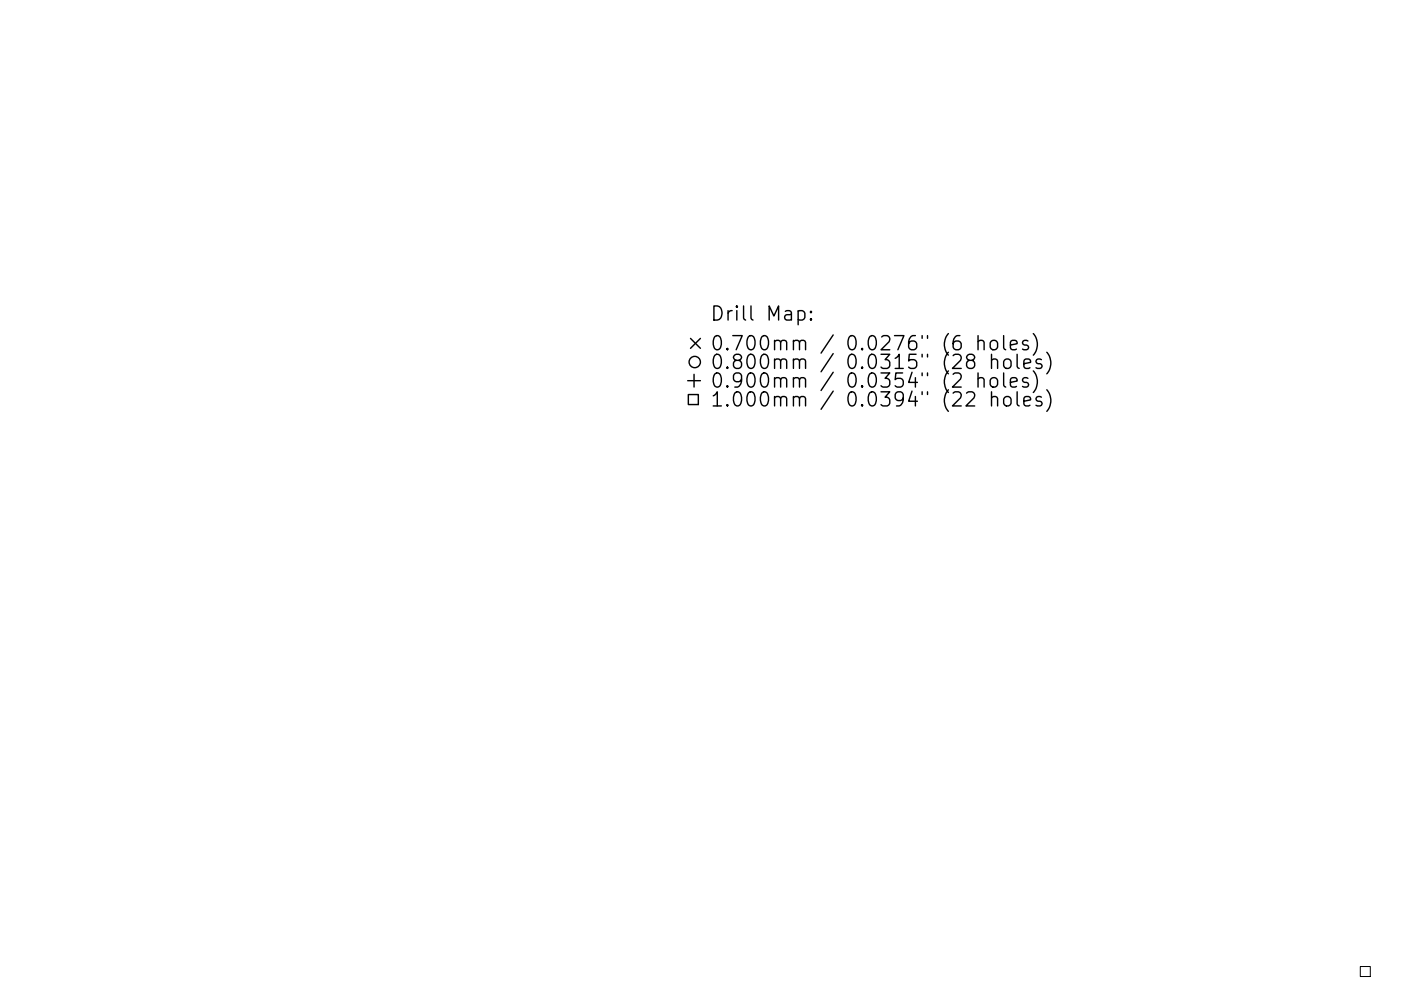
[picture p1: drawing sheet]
<svg xmlns="http://www.w3.org/2000/svg" width="297mm" height="210mm" viewBox="0 0 297 210" stroke-linecap="round" stroke-linejoin="round" font-family="sans-serif">
<defs><g id="words">
<g font-size="4.2">
<text x="150.5" y="68.1">Drill Map:</text>
<text x="150.5" y="74.4">0.700mm / 0.0276&quot; (6 holes)</text>
<text x="150.5" y="78.3">0.800mm / 0.0315&quot; (28 holes)</text>
<text x="150.5" y="82.3">0.900mm / 0.0354&quot; (2 holes)</text>
<text x="150.5" y="86.3">1.000mm / 0.0394&quot; (22 holes)</text>
</g>
</g></defs>
<path d="M288.4 205.1h2.1v2.1h-2.1z" fill="none" stroke="#000" stroke-width=".21"/>
<g fill="none" stroke="#000" stroke-width=".3">
<path d="M146.4 71.8l2.1 2.1M147.2 79.4v2.7M148.5 71.8l-2.1 2.1M169.2 66.1l.9-.2 .6 .6v.8l-.3 .5-.3 .1-.9-.1M171.9 67.6l.2 .2-.2 .1-.1-.1 .1-.2v.3M171.9 66.1l.2 .1-.2 .1-.1-.1 .1-.1v.2M205.5 76.5l-.3-.2a.62 .62 0 0 1-.2-.7 .62 .62 0 0 1 .5-.4l.9 .1a.62 .62 0 0 1 .2 .7 .62 .62 0 0 1-.5 .5l-.9 .1-.3 .4 .2 .9 .4 .3h.6l.6-.6-.2-.9-.4-.2M207.4 72.5a.74 .74 0 0 1 1.3 .1v1.6M207.4 71.2v3M207.4 79.1v3M210.1 72.5a.81 .81 0 0 1 .8-.3 .81 .81 0 0 1 .6 .6v.8a.81 .81 0 0 1-.8 .6 .81 .81 0 0 1-.8-.6v-.8zM210.2 76.5a.74 .74 0 0 1 1.3 .1v1.6"/>
<path d="M210.2 75.2v3M212.8 71.2v2.6l.4 .4M212.8 79.1v2.6l.4 .4M213.1 76.3a.81 .81 0 0 1 1.3 .4v.9a.81 .81 0 0 1-.8 .6 .81 .81 0 0 1-.8-.6v-.9zM214.2 73.2l1.5-.3-.2-.5-.8-.2-.5 .4v1.2l.2 .3 .3 .1 .8-.1M215.7 75.2v2.5l.4 .5M217.1 77.2l1.4-.3-.1-.6-.9-.1-.4 .4v1.1l.1 .3 .3 .2 .9-.2M217.9 72.4l-.7-.2-.4 .4 .1 .5 1 .3 .2 .2-.2 .5-.2 .1-.9-.1M219.1 70.8a3.4 3.4 0 0 1 0 4.6M219.1 78.7a3.4 3.4 0 0 1 0 4.6M220.8 76.3l-.7-.1-.4 .4 .1 .4 1 .3 .1 .3-.1 .4-.3 .2-.8-.2M221.9 74.7a3.4 3.4 0 0 1 0 4.6"/>
<path d="M145.8 80.8h2.7M145.9 83.7h2.2v2.1h-2.2zM204.9 83.4l.5-.3h.7a.81 .81 0 0 1 .4 1.3l-1.7 1.7h1.9M207.4 80.4a.74 .74 0 0 1 1.3 .2v1.5M210.1 80.4a.81 .81 0 0 1 .8-.3 .81 .81 0 0 1 .6 .6v.9a.81 .81 0 0 1-.8 .6 .81 .81 0 0 1-.8-.6v-.9zM210.2 84.4a.74 .74 0 0 1 1.3 .2v1.5M210.2 83.1v3M212.9 84.4a.81 .81 0 0 1 .8-.3 .81 .81 0 0 1 .7 .6v.9a.81 .81 0 0 1-.8 .6 .81 .81 0 0 1-.8-.6v-.9zM214.2 81.1l1.5-.3-.2-.5-.8-.2-.5 .5v1.1l.2 .3 .3 .1 .8-.1M215.7 83.1v2.6l.4 .4M217.1 85.1l1.4-.3-.1-.5-.9-.2-.4 .5v1.1l.1 .3 .3 .1 .9-.1M217.9 80.3l-.7-.2-.4 .5 .1 .4 1 .3 .2 .3-.2 .4-.2 .1-.9-.1"/>
<path d="M220.8 84.3l-.7-.2-.4 .5 .1 .4 1 .3 .1 .3-.1 .4-.3 .1-.8-.1M221.9 82.7a3.4 3.4 0 0 1 0 4.6"/>
<circle cx="147.3" cy="76.8" r="1.2"/>
</g>
<use href="#words"/>
</svg>
